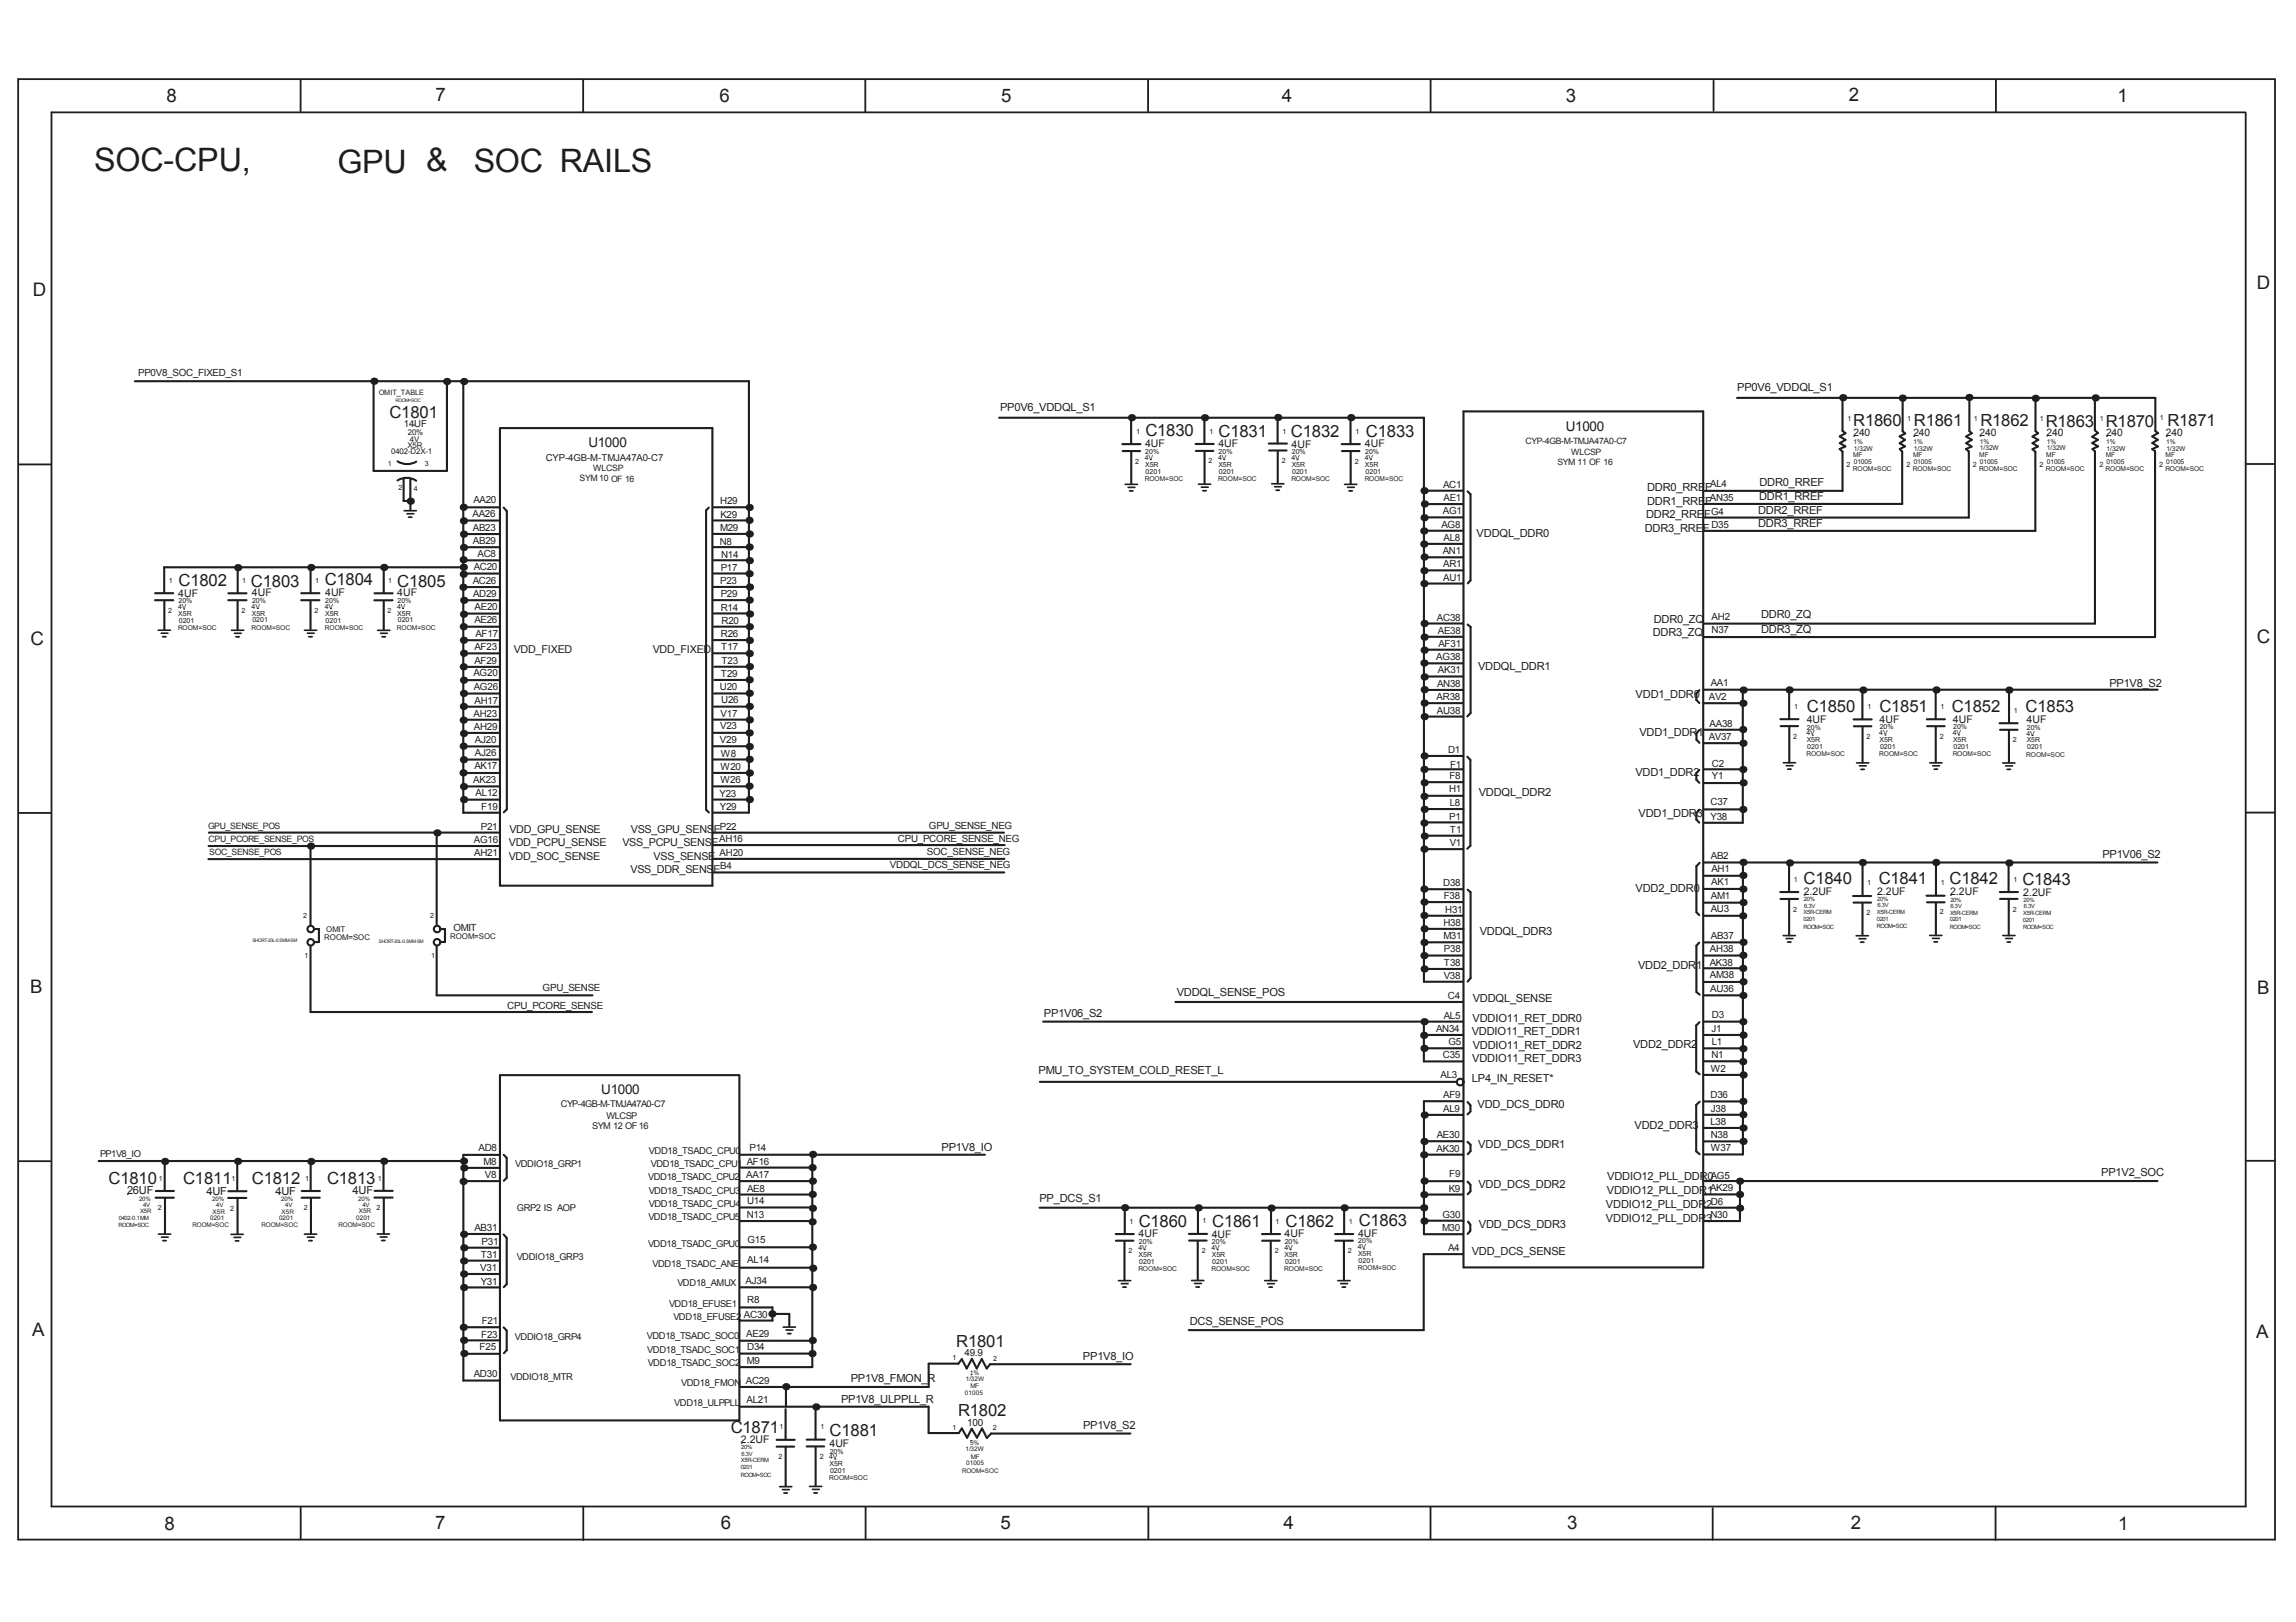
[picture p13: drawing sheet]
<svg xmlns="http://www.w3.org/2000/svg" width="297mm" height="210mm" viewBox="0 0 297 210" stroke-linecap="round" stroke-linejoin="round" font-family="sans-serif">
<defs><g id="words">
<g font-size="4.2" fill="#1e1e1e">
<text x="12.2" y="22.1">SOC-CPU,</text>
<text x="43.6" y="22.4">GPU &amp;</text>
<text x="61.3" y="22.3">SOC RAILS</text>
</g>
<g font-size="2.4" fill="#1e1e1e">
<text x="21.6" y="13.3">8</text>
<text x="56.3" y="13.1">7</text>
<text x="93.1" y="13.3">6</text>
<text x="129.5" y="13.2">5</text>
<text x="165.8" y="13.3">4</text>
<text x="202.6" y="13.2">3</text>
<text x="239.2" y="13.1">2</text>
<text x="273.9" y="13.2">1</text>
<text x="4.2" y="38.2">D</text>
<text x="292" y="37.4">D</text>
<text x="3.9" y="83.4">C</text>
<text x="292" y="83.3">C</text>
<text x="3.9" y="128.4">B</text>
<text x="292" y="128.6">B</text>
<text x="4.2" y="172.9">A</text>
<text x="291.9" y="173.1">A</text>
<text x="21.3" y="198">8</text>
<text x="56.3" y="197.9">7</text>
<text x="93.3" y="197.9">6</text>
<text x="129.4" y="197.9">5</text>
<text x="166.1" y="197.9">4</text>
<text x="202.7" y="197.9">3</text>
<text x="239.4" y="197.9">2</text>
<text x="274" y="198">1</text>
</g>
<g font-size="2.2" fill="#1e1e1e">
<text x="50.4" y="54">C1801</text>
<text x="148.2" y="56.4">C1830</text>
<text x="157.7" y="56.5">C1831</text>
<text x="167" y="56.5">C1832</text>
<text x="176.7" y="56.5">C1833</text>
<text x="239.8" y="55.1">R1860</text>
<text x="247.6" y="55.1">R1861</text>
<text x="256.2" y="55.1">R1862</text>
<text x="264.7" y="55.2">R1863</text>
<text x="272.4" y="55.2">R1870</text>
<text x="280.4" y="55.2">R1871</text>
<text x="23.1" y="75.8">C1802</text>
<text x="32.5" y="75.9">C1803</text>
<text x="42" y="75.7">C1804</text>
<text x="51.4" y="75.9">C1805</text>
<text x="233.8" y="92.2">C1850</text>
<text x="243.1" y="92.1">C1851</text>
<text x="252.5" y="92.2">C1852</text>
<text x="262.1" y="92.2">C1853</text>
<text x="233.3" y="114.5">C1840</text>
<text x="243.1" y="114.4">C1841</text>
<text x="252.2" y="114.4">C1842</text>
<text x="261.6" y="114.5">C1843</text>
<text x="14.1" y="153.2">C1810</text>
<text x="23.7" y="153.2">C1811</text>
<text x="32.6" y="153.2">C1812</text>
<text x="42.3" y="153.2">C1813</text>
<text x="147.3" y="158.8">C1860</text>
<text x="156.8" y="158.8">C1861</text>
<text x="166.3" y="158.8">C1862</text>
<text x="175.8" y="158.7">C1863</text>
<text x="123.7" y="174.3">R1801</text>
<text x="94.5" y="185.5">C1871</text>
<text x="107.3" y="185.8">C1881</text>
<text x="123.9" y="183.2">R1802</text>
</g>
<g font-size="1.7" fill="#1e1e1e">
<text x="76.1" y="57.9">U1000</text>
<text x="202.6" y="55.7">U1000</text>
<text x="77.8" y="141.5">U1000</text>
</g>
<g font-size="1.4" fill="#1e1e1e">
<text x="129.4" y="53.2">PP0V6_VDDQL_S1</text>
<text x="224.8" y="50.6">PP0V6_VDDQL_S1</text>
<text x="148.1" y="57.9">4UF</text>
<text x="157.6" y="57.9">4UF</text>
<text x="167.1" y="57.9">4UF</text>
<text x="176.6" y="57.9">4UF</text>
<text x="213.1" y="63.6">DDR0_RREF</text>
<text x="213.1" y="65.3">DDR1_RREF</text>
<text x="227.6" y="64.7">DDR1_RREF</text>
<text x="227.6" y="62.9">DDR0_RREF</text>
<text x="191" y="69.5">VDDQL_DDR0</text>
<text x="212.8" y="68.8">DDR3_RREF</text>
<text x="213" y="67">DDR2_RREF</text>
<text x="227.4" y="66.5">DDR2_RREF</text>
<text x="227.5" y="68.2">DDR3_RREF</text>
<text x="23.1" y="77.2">4UF</text>
<text x="32.6" y="77.2">4UF</text>
<text x="42.1" y="77.2">4UF</text>
<text x="51.4" y="77.2">4UF</text>
<text x="213.8" y="82.4">DDR3_ZQ</text>
<text x="213.9" y="80.7">DDR0_ZQ</text>
<text x="227.8" y="81.9">DDR3_ZQ</text>
<text x="227.8" y="79.9">DDR0_ZQ</text>
<text x="66.5" y="84.5">VDD_FIXED</text>
<text x="84.4" y="84.5">VDD_FIXED</text>
<text x="191.2" y="86.7">VDDQL_DDR1</text>
<text x="272.9" y="88.9">PP1V8_S2</text>
<text x="211.6" y="90.3">VDD1_DDR0</text>
<text x="212.1" y="95.3">VDD1_DDR1</text>
<text x="233.7" y="93.6">4UF</text>
<text x="243.2" y="93.5">4UF</text>
<text x="252.7" y="93.5">4UF</text>
<text x="262.2" y="93.6">4UF</text>
<text x="211.6" y="100.4">VDD1_DDR2</text>
<text x="65.9" y="107.8">VDD_GPU_SENSE</text>
<text x="81.6" y="107.8">VSS_GPU_SENSE</text>
<text x="191.3" y="103.1">VDDQL_DDR2</text>
<text x="212" y="105.7">VDD1_DDR3</text>
<text x="65.8" y="111.2">VDD_SOC_SENSE</text>
<text x="65.8" y="109.5">VDD_PCPU_SENSE</text>
<text x="80.5" y="109.5">VSS_PCPU_SENSE</text>
<text x="81.6" y="113">VSS_DDR_SENSE</text>
<text x="84.6" y="111.4">VSS_SENSE</text>
<text x="272" y="111.1">PP1V06_S2</text>
<text x="211.6" y="115.4">VDD2_DDR0</text>
<text x="233.3" y="115.8">2.2UF</text>
<text x="242.8" y="115.8">2.2UF</text>
<text x="252.3" y="115.9">2.2UF</text>
<text x="261.8" y="115.9">2.2UF</text>
<text x="191.4" y="121">VDDQL_DDR3</text>
<text x="211.9" y="125.4">VDD2_DDR1</text>
<text x="135.1" y="131.6">PP1V06_S2</text>
<text x="152.2" y="128.9">VDDQL_SENSE_POS</text>
<text x="190.5" y="129.6">VDDQL_SENSE</text>
<text x="190.4" y="134">VDDIO11_RET_DDR1</text>
<text x="190.5" y="137.4">VDDIO11_RET_DDR3</text>
<text x="190.5" y="132.3">VDDIO11_RET_DDR0</text>
<text x="190.5" y="135.7">VDDIO11_RET_DDR2</text>
<text x="211.3" y="135.6">VDD2_DDR2</text>
<text x="134.4" y="139">PMU_TO_SYSTEM_COLD_RESET_L</text>
<text x="190.4" y="140">LP4_IN_RESET*</text>
<text x="191.2" y="143.4">VDD_DCS_DDR0</text>
<text x="121.8" y="148.9">PP1V8_IO</text>
<text x="191.3" y="148.6">VDD_DCS_DDR1</text>
<text x="211.5" y="146">VDD2_DDR3</text>
<text x="16.4" y="154.6">26UF</text>
<text x="26.7" y="154.6">4UF</text>
<text x="35.6" y="154.6">4UF</text>
<text x="45.6" y="154.6">4UF</text>
<text x="134.5" y="155.6">PP_DCS_S1</text>
<text x="191.3" y="153.8">VDD_DCS_DDR2</text>
<text x="207.9" y="154.5">VDDIO12_PLL_DDR1</text>
<text x="207.9" y="152.8">VDDIO12_PLL_DDR0</text>
<text x="271.8" y="152.2">PP1V2_SOC</text>
<text x="147.3" y="160.1">4UF</text>
<text x="156.8" y="160.2">4UF</text>
<text x="166.2" y="160.1">4UF</text>
<text x="175.7" y="160.1">4UF</text>
<text x="191.3" y="158.9">VDD_DCS_DDR3</text>
<text x="207.8" y="158.1">VDDIO12_PLL_DDR3</text>
<text x="207.8" y="156.3">VDDIO12_PLL_DDR2</text>
<text x="190.4" y="162.4">VDD_DCS_SENSE</text>
<text x="153.9" y="171.4">DCS_SENSE_POS</text>
<text x="110.1" y="178.8">PP1V8_FMON_R</text>
<text x="140.1" y="176">PP1V8_IO</text>
<text x="108.8" y="181.5">PP1V8_ULPPLL_R</text>
<text x="140.1" y="185">PP1V8_S2</text>
<text x="95.9" y="186.8">2.2UF</text>
<text x="107.3" y="187.2">4UF</text>
</g>
<g font-size="1.3" fill="#1e1e1e">
<text x="17.9" y="48.7">PP0V8_SOC_FIXED_S1</text>
<text x="239.8" y="56.4">240</text>
<text x="247.5" y="56.5">240</text>
<text x="256.1" y="56.4">240</text>
<text x="264.8" y="56.4">240</text>
<text x="272.5" y="56.5">240</text>
<text x="280.2" y="56.5">240</text>
<text x="61.2" y="65.1">AA20</text>
<text x="93.2" y="65.2">H29</text>
<text x="186.7" y="63.1">AC1</text>
<text x="186.7" y="64.8">AE1</text>
<text x="221.2" y="64.8">AN35</text>
<text x="221.2" y="63">AL4</text>
<text x="61.1" y="66.9">AA26</text>
<text x="61.2" y="68.7">AB23</text>
<text x="61.2" y="70.4">AB29</text>
<text x="93.1" y="70.5">N8</text>
<text x="93.2" y="68.7">M29</text>
<text x="93.2" y="67">K29</text>
<text x="186.5" y="68.3">AG8</text>
<text x="186.6" y="71.7">AN1</text>
<text x="186.7" y="66.6">AG1</text>
<text x="186.8" y="70">AL8</text>
<text x="221.4" y="66.6">G4</text>
<text x="221.4" y="68.3">D35</text>
<text x="61.2" y="75.5">AC26</text>
<text x="61.2" y="77.2">AD29</text>
<text x="61.3" y="73.8">AC20</text>
<text x="61.8" y="72.1">AC8</text>
<text x="93.2" y="75.6">P23</text>
<text x="93.2" y="77.2">P29</text>
<text x="93.2" y="73.8">P17</text>
<text x="93.3" y="72.1">N14</text>
<text x="186.7" y="75.1">AU1</text>
<text x="186.7" y="73.4">AR1</text>
<text x="61.4" y="80.7">AE26</text>
<text x="61.4" y="79">AE20</text>
<text x="61.5" y="82.4">AF17</text>
<text x="93.2" y="79">R14</text>
<text x="93.3" y="82.5">R26</text>
<text x="93.4" y="80.7">R20</text>
<text x="185.9" y="80.3">AC38</text>
<text x="186" y="82">AE38</text>
<text x="186.1" y="83.7">AF31</text>
<text x="221.4" y="82">N37</text>
<text x="221.4" y="80.3">AH2</text>
<text x="61.2" y="87.5">AG20</text>
<text x="61.3" y="89.3">AG26</text>
<text x="61.4" y="85.9">AF29</text>
<text x="61.4" y="84.2">AF23</text>
<text x="93.1" y="89.3">U20</text>
<text x="93.2" y="87.6">T29</text>
<text x="93.3" y="84.2">T17</text>
<text x="93.3" y="85.9">T23</text>
<text x="185.8" y="85.4">AG38</text>
<text x="185.9" y="88.9">AN38</text>
<text x="186" y="87.1">AK31</text>
<text x="221.3" y="88.8">AA1</text>
<text x="61.3" y="92.8">AH23</text>
<text x="61.3" y="94.5">AH29</text>
<text x="61.4" y="91">AH17</text>
<text x="93.2" y="94.4">V23</text>
<text x="93.2" y="92.7">V17</text>
<text x="93.3" y="91">U26</text>
<text x="185.9" y="90.6">AR38</text>
<text x="185.9" y="92.3">AU38</text>
<text x="221.1" y="95.7">AV37</text>
<text x="221.1" y="90.6">AV2</text>
<text x="221.2" y="94">AA38</text>
<text x="61.2" y="101.3">AK23</text>
<text x="61.4" y="99.6">AK17</text>
<text x="61.4" y="96.2">AJ20</text>
<text x="61.4" y="97.8">AJ26</text>
<text x="93.1" y="96.2">V29</text>
<text x="93.2" y="101.4">W26</text>
<text x="93.2" y="99.7">W20</text>
<text x="93.3" y="97.9">W8</text>
<text x="187.3" y="97.4">D1</text>
<text x="187.5" y="100.8">F8</text>
<text x="187.6" y="99.4">F1</text>
<text x="221.5" y="99.3">C2</text>
<text x="221.5" y="100.8">Y1</text>
<text x="61.5" y="103.1">AL12</text>
<text x="62.2" y="107.5">P21</text>
<text x="62.3" y="104.8">F19</text>
<text x="93.1" y="103.1">Y23</text>
<text x="93.1" y="107.4">P22</text>
<text x="93.1" y="104.8">Y29</text>
<text x="120.2" y="107.3">GPU_SENSE_NEG</text>
<text x="187.5" y="102.5">H1</text>
<text x="187.5" y="106.1">P1</text>
<text x="187.6" y="104.4">L8</text>
<text x="187.6" y="107.8">T1</text>
<text x="221.3" y="106.2">Y38</text>
<text x="221.3" y="104.2">C37</text>
<text x="61.3" y="109.1">AG16</text>
<text x="61.3" y="110.8">AH21</text>
<text x="93.1" y="109">AH16</text>
<text x="93.1" y="110.8">AH20</text>
<text x="93.2" y="112.4">B4</text>
<text x="115.1" y="112.4">VDDQL_DCS_SENSE_NEG</text>
<text x="116.2" y="108.9">CPU_PCORE_SENSE_NEG</text>
<text x="119.9" y="110.6">SOC_SENSE_NEG</text>
<text x="187.5" y="109.5">V1</text>
<text x="221.3" y="111.2">AB2</text>
<text x="221.4" y="112.9">AH1</text>
<text x="186.7" y="114.6">D38</text>
<text x="186.7" y="119.8">H38</text>
<text x="186.8" y="116.4">F38</text>
<text x="187" y="118.1">H31</text>
<text x="221.3" y="118">AU3</text>
<text x="221.4" y="116.4">AM1</text>
<text x="221.4" y="114.6">AK1</text>
<text x="58.7" y="120.5">OMIT</text>
<text x="186.7" y="121.5">M31</text>
<text x="186.8" y="125">T38</text>
<text x="186.8" y="123.3">P38</text>
<text x="221.2" y="125">AK38</text>
<text x="221.2" y="123.2">AH38</text>
<text x="221.3" y="121.6">AB37</text>
<text x="65.6" y="130.6">CPU_PCORE_SENSE</text>
<text x="70.2" y="128.2">GPU_SENSE</text>
<text x="186.8" y="126.7">V38</text>
<text x="186.8" y="131.8">AL5</text>
<text x="187.3" y="129.2">C4</text>
<text x="221.2" y="126.6">AM38</text>
<text x="221.3" y="128.4">AU36</text>
<text x="221.5" y="131.8">D3</text>
<text x="185.8" y="133.6">AN34</text>
<text x="186.7" y="136.9">C35</text>
<text x="187.4" y="135.2">G5</text>
<text x="221.4" y="133.6">J1</text>
<text x="221.4" y="136.9">N1</text>
<text x="221.4" y="135.2">L1</text>
<text x="186.4" y="139.6">AL3</text>
<text x="186.7" y="142.1">AF9</text>
<text x="186.7" y="143.9">AL9</text>
<text x="221.3" y="142.1">D36</text>
<text x="221.3" y="138.7">W2</text>
<text x="221.3" y="143.9">J38</text>
<text x="61.9" y="149">AD8</text>
<text x="97" y="149">P14</text>
<text x="185.9" y="149">AK30</text>
<text x="185.9" y="147.3">AE30</text>
<text x="221.3" y="145.5">L38</text>
<text x="221.3" y="147.3">N38</text>
<text x="221.3" y="149">W37</text>
<text x="62.6" y="150.7">M8</text>
<text x="62.7" y="152.5">V8</text>
<text x="96.5" y="152.4">AA17</text>
<text x="96.7" y="154.2">AE8</text>
<text x="96.7" y="155.9">U14</text>
<text x="187.4" y="154.2">K9</text>
<text x="187.5" y="152.4">F9</text>
<text x="221.2" y="154.2">AK29</text>
<text x="221.3" y="152.5">AG5</text>
<text x="221.3" y="155.9">D6</text>
<text x="61.4" y="159.3">AB31</text>
<text x="62.3" y="161.1">P31</text>
<text x="96.6" y="157.6">N13</text>
<text x="96.7" y="160.9">G15</text>
<text x="186.6" y="159.3">M30</text>
<text x="186.6" y="157.6">G30</text>
<text x="187.3" y="161.9">A4</text>
<text x="221.3" y="157.6">N30</text>
<text x="62.1" y="164.5">V31</text>
<text x="62.2" y="166.2">Y31</text>
<text x="62.2" y="162.8">T31</text>
<text x="96.5" y="166.1">AJ34</text>
<text x="96.7" y="163.5">AL14</text>
<text x="62.2" y="173.1">F23</text>
<text x="62.3" y="171.3">F21</text>
<text x="96.2" y="170.5">AC30</text>
<text x="96.5" y="173">AE29</text>
<text x="96.7" y="168.7">R8</text>
<text x="61.3" y="178.2">AD30</text>
<text x="62" y="174.7">F25</text>
<text x="96.5" y="179">AC29</text>
<text x="96.6" y="176.5">M9</text>
<text x="96.7" y="174.8">D34</text>
<text x="124.8" y="175.5">49.9</text>
<text x="96.6" y="181.6">AL21</text>
<text x="125.1" y="184.5">100</text>
</g>
<g font-size="1.2" fill="#1e1e1e">
<text x="52.2" y="55.3">14UF</text>
<text x="70.6" y="59.6">CYP-4GB-M-TMJA47A0-C7</text>
<text x="72.6" y="143.3">CYP-4GB-M-TMJA47A0-C7</text>
<text x="12.9" y="149.7">PP1V8_IO</text>
<text x="76.6" y="146.1">SYM 12 OF 16</text>
<text x="78.5" y="144.8">WLCSP</text>
<text x="84" y="149.3">VDD18_TSADC_CPU0</text>
<text x="66.6" y="151">VDDIO18_GRP1</text>
<text x="83.9" y="152.8">VDD18_TSADC_CPU2</text>
<text x="83.9" y="154.5">VDD18_TSADC_CPU3</text>
<text x="84.2" y="151">VDD18_TSADC_CPU1 AF16</text>
<text x="66.9" y="156.8">GRP2 IS AOP</text>
<text x="83.8" y="161.3">VDD18_TSADC_GPU0</text>
<text x="83.9" y="157.9">VDD18_TSADC_CPU5</text>
<text x="83.9" y="156.2">VDD18_TSADC_CPU4</text>
<text x="66.8" y="163.1">VDDIO18_GRP3</text>
<text x="84.4" y="163.9">VDD18_TSADC_ANE</text>
<text x="87.6" y="166.5">VDD18_AMUX</text>
<text x="66.6" y="173.4">VDDIO18_GRP4</text>
<text x="83.7" y="173.3">VDD18_TSADC_SOC0</text>
<text x="86.6" y="169.1">VDD18_EFUSE1</text>
<text x="87.1" y="170.9">VDD18_EFUSE2</text>
<text x="66" y="178.6">VDDIO18_MTR</text>
<text x="83.7" y="175.1">VDD18_TSADC_SOC1</text>
<text x="83.8" y="176.8">VDD18_TSADC_SOC2</text>
<text x="88.1" y="179.4">VDD18_FMON</text>
<text x="87.2" y="182">VDD18_ULPPLL</text>
</g>
<g font-size="1.1" fill="#1e1e1e">
<text x="197.4" y="57.5">CYP-4GB-M-TMJA47A0-C7</text>
<text x="203.3" y="58.8">WLCSP</text>
<text x="75" y="62.2">SYM 10 OF 16</text>
<text x="76.7" y="60.9">WLCSP</text>
<text x="201.5" y="60.2">SYM 11 OF 16</text>
<text x="26.9" y="107.2">GPU_SENSE_POS</text>
<text x="27" y="109">CPU_PCORE_SENSE_POS</text>
<text x="27.1" y="110.7">SOC_SENSE_POS</text>
</g>
<g font-size="1" fill="#1e1e1e">
<text x="49" y="51.2">OMIT_TABLE</text>
<text x="50.6" y="58.7">0402-D2X-1</text>
<text x="52.7" y="57.9">X5R</text>
<text x="52.8" y="56.3">20%</text>
<text x="53" y="57.1">4V</text>
<text x="42" y="121.6">ROOM=SOC</text>
<text x="42.2" y="120.6">OMIT</text>
<text x="58.2" y="121.6">ROOM=SOC</text>
</g>
<g font-size=".9" fill="#1e1e1e">
<text x="147" y="56.2">1</text>
<text x="148.1" y="59.5">4V</text>
<text x="148.2" y="58.7">20%</text>
<text x="156.4" y="60">2</text>
<text x="156.5" y="56.2">1</text>
<text x="157.6" y="59.5">4V</text>
<text x="157.7" y="58.7">20%</text>
<text x="165.8" y="59.9">2</text>
<text x="165.9" y="56.1">1</text>
<text x="167.1" y="59.5">4V</text>
<text x="167.1" y="58.8">20%</text>
<text x="175.3" y="60">2</text>
<text x="175.4" y="56.2">1</text>
<text x="176.6" y="59.5">4V</text>
<text x="176.6" y="58.8">20%</text>
<text x="239" y="54.4">1</text>
<text x="239.7" y="59.2">MF</text>
<text x="239.8" y="57.4">1%</text>
<text x="239.8" y="58.3">1/32W</text>
<text x="246.7" y="54.5">1</text>
<text x="247.5" y="59.2">MF</text>
<text x="247.6" y="57.5">1%</text>
<text x="247.6" y="58.3">1/32W</text>
<text x="255.4" y="54.5">1</text>
<text x="256.1" y="59.2">MF</text>
<text x="256.1" y="57.4">1%</text>
<text x="256.2" y="58.3">1/32W</text>
<text x="263.9" y="54.4">1</text>
<text x="264.7" y="59.2">MF</text>
<text x="264.8" y="57.4">1%</text>
<text x="264.8" y="58.3">1/32W</text>
<text x="271.7" y="54.4">1</text>
<text x="272.4" y="59.2">MF</text>
<text x="272.5" y="57.5">1%</text>
<text x="272.5" y="58.3">1/32W</text>
<text x="279.4" y="54.4">1</text>
<text x="280.2" y="59.2">MF</text>
<text x="280.2" y="57.5">1%</text>
<text x="280.3" y="58.3">1/32W</text>
<text x="50.2" y="60.3">1</text>
<text x="51.5" y="63.4">2</text>
<text x="53.5" y="63.5">4</text>
<text x="55" y="60.4">3</text>
<text x="146.9" y="60">2</text>
<text x="148.1" y="62.2">ROOM=SOC</text>
<text x="148.2" y="60.4">X5R</text>
<text x="148.2" y="61.3">0201</text>
<text x="157.6" y="62.2">ROOM=SOC</text>
<text x="157.6" y="60.4">X5R</text>
<text x="157.7" y="61.3">0201</text>
<text x="167.1" y="62.2">ROOM=SOC</text>
<text x="167.1" y="60.4">X5R</text>
<text x="167.2" y="61.3">0201</text>
<text x="176.6" y="62.2">ROOM=SOC</text>
<text x="176.6" y="60.4">X5R</text>
<text x="176.7" y="61.3">0201</text>
<text x="238.9" y="60.5">2</text>
<text x="239.7" y="60.9">ROOM=SOC</text>
<text x="239.8" y="60">01005</text>
<text x="246.6" y="60.4">2</text>
<text x="247.5" y="61">ROOM=SOC</text>
<text x="247.6" y="60.1">01005</text>
<text x="255.2" y="60.4">2</text>
<text x="256" y="60.9">ROOM=SOC</text>
<text x="256.1" y="60">01005</text>
<text x="263.8" y="60.4">2</text>
<text x="264.7" y="60.9">ROOM=SOC</text>
<text x="264.8" y="60">01005</text>
<text x="271.6" y="60.4">2</text>
<text x="272.4" y="61">ROOM=SOC</text>
<text x="272.5" y="60">01005</text>
<text x="279.3" y="60.4">2</text>
<text x="280.1" y="61">ROOM=SOC</text>
<text x="280.3" y="60.1">01005</text>
<text x="21.9" y="75.5">1</text>
<text x="31.3" y="75.5">1</text>
<text x="40.8" y="75.5">1</text>
<text x="50.2" y="75.5">1</text>
<text x="21.8" y="79.4">2</text>
<text x="23" y="81.6">ROOM=SOC</text>
<text x="23" y="78.8">4V</text>
<text x="23.1" y="79.7">X5R</text>
<text x="23.1" y="78.1">20%</text>
<text x="23.1" y="80.6">0201</text>
<text x="31.2" y="79.4">2</text>
<text x="32.5" y="81.5">ROOM=SOC</text>
<text x="32.6" y="78.8">4V</text>
<text x="32.6" y="79.7">X5R</text>
<text x="32.6" y="78">20%</text>
<text x="32.6" y="80.6">0201</text>
<text x="40.7" y="79.4">2</text>
<text x="42" y="81.5">ROOM=SOC</text>
<text x="42" y="78.8">4V</text>
<text x="42.1" y="79.7">X5R</text>
<text x="42.1" y="78">20%</text>
<text x="42.1" y="80.6">0201</text>
<text x="50.1" y="79.4">2</text>
<text x="51.4" y="81.5">ROOM=SOC</text>
<text x="51.4" y="78.8">4V</text>
<text x="51.4" y="79.7">X5R</text>
<text x="51.4" y="78">20%</text>
<text x="51.5" y="80.6">0201</text>
<text x="232" y="95.6">2</text>
<text x="232.1" y="91.8">1</text>
<text x="233.7" y="95.2">4V</text>
<text x="233.8" y="94.4">20%</text>
<text x="241.5" y="95.6">2</text>
<text x="241.6" y="91.8">1</text>
<text x="243.1" y="95.1">4V</text>
<text x="243.2" y="94.4">20%</text>
<text x="251" y="95.6">2</text>
<text x="251.1" y="91.8">1</text>
<text x="252.6" y="95.2">4V</text>
<text x="252.7" y="94.4">20%</text>
<text x="260.5" y="92.2">1</text>
<text x="262.2" y="95.2">4V</text>
<text x="262.2" y="94.4">20%</text>
<text x="233.7" y="97.9">ROOM=SOC</text>
<text x="233.7" y="96.1">X5R</text>
<text x="233.8" y="96.9">0201</text>
<text x="243.1" y="97.9">ROOM=SOC</text>
<text x="243.2" y="96">X5R</text>
<text x="243.2" y="96.9">0201</text>
<text x="252.6" y="97.9">ROOM=SOC</text>
<text x="252.7" y="96">X5R</text>
<text x="252.7" y="96.9">0201</text>
<text x="260.4" y="96">2</text>
<text x="262.1" y="97.9">ROOM=SOC</text>
<text x="262.2" y="96.1">X5R</text>
<text x="262.3" y="97">0201</text>
<text x="39.2" y="118.8">2</text>
<text x="55.7" y="118.8">2</text>
<text x="232" y="118">2</text>
<text x="232.1" y="114.2">1</text>
<text x="241.5" y="118.4">2</text>
<text x="241.6" y="114.6">1</text>
<text x="251" y="118.3">2</text>
<text x="251.1" y="114.5">1</text>
<text x="260.4" y="118">2</text>
<text x="260.5" y="114.1">1</text>
<text x="39.4" y="124">1</text>
<text x="55.8" y="124">1</text>
<text x="20.6" y="152.8">1</text>
<text x="30" y="152.8">1</text>
<text x="39.5" y="152.8">1</text>
<text x="48.9" y="152.8">1</text>
<text x="20.4" y="156.6">2</text>
<text x="29.8" y="156.7">2</text>
<text x="39.3" y="156.6">2</text>
<text x="48.7" y="156.6">2</text>
<text x="146.1" y="158.3">1</text>
<text x="147.3" y="161.8">4V</text>
<text x="147.3" y="161">20%</text>
<text x="155.6" y="158.3">1</text>
<text x="156.7" y="161.8">4V</text>
<text x="156.8" y="161">20%</text>
<text x="165" y="158.3">1</text>
<text x="166.2" y="161.7">4V</text>
<text x="166.2" y="161">20%</text>
<text x="174.5" y="158.3">1</text>
<text x="175.7" y="161.7">4V</text>
<text x="175.7" y="160.9">20%</text>
<text x="146" y="162.2">2</text>
<text x="147.3" y="164.5">ROOM=SOC</text>
<text x="147.3" y="162.6">X5R</text>
<text x="147.4" y="163.5">0201</text>
<text x="155.5" y="162.2">2</text>
<text x="156.7" y="164.5">ROOM=SOC</text>
<text x="156.8" y="162.7">X5R</text>
<text x="156.8" y="163.6">0201</text>
<text x="164.9" y="162.2">2</text>
<text x="166.2" y="164.4">ROOM=SOC</text>
<text x="166.2" y="162.6">X5R</text>
<text x="166.3" y="163.5">0201</text>
<text x="174.4" y="162.2">2</text>
<text x="175.7" y="164.4">ROOM=SOC</text>
<text x="175.7" y="162.6">X5R</text>
<text x="175.8" y="163.4">0201</text>
<text x="123.2" y="175.9">1</text>
<text x="128.5" y="176.1">2</text>
<text x="100.8" y="184.9">1</text>
<text x="106.2" y="185">1</text>
<text x="123.2" y="185">1</text>
<text x="128.5" y="185.1">2</text>
<text x="100.7" y="188.8">2</text>
<text x="106.1" y="188.8">2</text>
<text x="107.3" y="191.6">ROOM=SOC</text>
<text x="107.3" y="188.9">4V</text>
<text x="107.3" y="189.7">X5R</text>
<text x="107.3" y="188.1">20%</text>
<text x="107.4" y="190.6">0201</text>
</g>
<g font-size=".8" fill="#1e1e1e">
<text x="233.3" y="119.2">0201</text>
<text x="233.3" y="118.3">X5R-CERM</text>
<text x="233.4" y="116.6">20%</text>
<text x="233.4" y="117.5">6.3V</text>
<text x="242.8" y="119.1">0201</text>
<text x="242.8" y="118.3">X5R-CERM</text>
<text x="242.9" y="116.6">20%</text>
<text x="242.9" y="117.4">6.3V</text>
<text x="252.2" y="119.2">0201</text>
<text x="252.3" y="118.3">X5R-CERM</text>
<text x="252.3" y="116.7">20%</text>
<text x="252.3" y="117.5">6.3V</text>
<text x="261.7" y="119.3">0201</text>
<text x="261.7" y="118.4">X5R-CERM</text>
<text x="261.8" y="116.7">20%</text>
<text x="261.8" y="117.5">6.3V</text>
<text x="233.3" y="120.2">ROOM=SOC</text>
<text x="242.8" y="120.1">ROOM=SOC</text>
<text x="252.3" y="120.2">ROOM=SOC</text>
<text x="261.7" y="120.3">ROOM=SOC</text>
<text x="18" y="155.4">20%</text>
<text x="27.5" y="155.4">20%</text>
<text x="36.4" y="155.4">20%</text>
<text x="46.4" y="155.4">20%</text>
<text x="15.3" y="158.8">ROOM=SOC</text>
<text x="15.4" y="157.9">0402-0.1MM</text>
<text x="18.1" y="157">X5R</text>
<text x="18.5" y="156.2">4V</text>
<text x="24.9" y="158.8">ROOM=SOC</text>
<text x="27.2" y="157.9">0201</text>
<text x="27.5" y="157.1">X5R</text>
<text x="28" y="156.2">4V</text>
<text x="33.8" y="158.8">ROOM=SOC</text>
<text x="36.1" y="157.9">0201</text>
<text x="36.4" y="157.1">X5R</text>
<text x="36.9" y="156.2">4V</text>
<text x="43.8" y="158.8">ROOM=SOC</text>
<text x="46.1" y="157.8">0201</text>
<text x="46.4" y="157">X5R</text>
<text x="46.9" y="156.2">4V</text>
<text x="124.9" y="178.8">1/32W</text>
<text x="125.5" y="177.9">1%</text>
<text x="125.5" y="179.7">MF</text>
<text x="124.8" y="180.5">01005</text>
<text x="95.8" y="190.1">0201</text>
<text x="95.8" y="191.1">ROOM=SOC</text>
<text x="95.9" y="189.2">X5R-CERM</text>
<text x="95.9" y="187.6">20%</text>
<text x="95.9" y="188.4">6.3V</text>
<text x="124.5" y="190.6">ROOM=SOC</text>
<text x="124.9" y="187.8">1/32W</text>
<text x="125" y="189.6">01005</text>
<text x="125.5" y="187">5%</text>
<text x="125.6" y="188.8">MF</text>
</g>
<g font-size=".6" fill="#1e1e1e">
<text x="51.2" y="52">ROOM=SOC</text>
<text x="32.6" y="121.9">SHORT-20L-0.5MM-SM</text>
<text x="49" y="122">SHORT-20L-0.5MM-SM</text>
</g>
</g></defs>
<g fill="none" stroke="#1e1e1e" stroke-width=".22">
<path d="M52.3 66.1h1.6M52.7 66.5h.8M52.8 66.9h.5M145.6 62.7h1.6M145.9 63.1h.9M146.1 63.5h.5M155 62.7h1.6M155.4 63h.9M155.6 63.5h.5M164.5 62.6h1.6M164.9 63h.9M165.1 63.4h.4"/>
<path d="M174 62.7h1.5M174.3 63.1h.9M174.5 63.5h.5M20.5 81.6h1.6M20.8 81.9h.9M21 82.4h.5M30 81.6h1.5M30.3 82h.9M30.5 82.4h.5M39.4 81.6h1.6M39.8 81.9h.8M39.9 82.4h.5"/>
<path d="M48.9 81.6h1.5M49.2 82h.9M49.4 82.4h.5M230.7 98.7h1.6M231.1 99.1h.9M231.3 99.5h.4M240.2 98.7h1.6M240.6 99.1h.8M240.7 99.6h.5M249.7 98.7h1.5M250 99.1h.9M250.2 99.5h.5"/>
<path d="M259.1 98.7h1.6M259.5 99.1h.9M259.7 99.6h.4M230.7 121.1h1.6M231.1 121.5h.9M231.3 121.9h.4M240.1 121.1h1.6M240.5 121.5h.9M240.7 121.9h.4M249.6 121.1h1.6M250 121.4h.9M250.2 121.9h.4"/>
<path d="M259.1 121.1h1.6M259.5 121.4h.9M259.7 121.9h.4M20.5 159.7h1.6M29.9 159.7h1.6M39.4 159.7h1.6M48.8 159.7h1.6M20.9 160.1h.9M21.1 160.5h.4M30.3 160.1h.8M30.5 160.6h.4M39.8 160.1h.8"/>
<path d="M39.9 160.5h.5M49.2 160.1h.9M49.4 160.5h.4M101.3 171.7h1.6M101.7 172.1h.9M101.9 172.6h.4M144.7 165.7h1.6M145.1 166.1h.8M145.3 166.6h.4M154.2 165.7h1.6M154.5 166.1h.9M154.7 166.6h.5"/>
<path d="M163.6 165.7h1.6M164 166.1h.9M164.2 166.6h.4M173.1 165.7h1.6M173.4 166.1h.9M173.6 166.6h.5M100.9 192.4h1.5M101.2 192.8h.9M101.4 193.2h.5M104.7 192.4h1.6M105.1 192.7h.9M105.3 193.2h.4"/>
</g>
<g fill="none" stroke="#1e1e1e" stroke-width=".27">
<path d="M17.5 49.3h79.4v55.9h-4.7M48.3 49.4v11.5h9.5v-11.2M51.4 59.7a2.29 2.29 0 0 0 2.5 0M59.9 49.7v55.5h4.7M64.7 55.4h27.5v59.2h-27.5zM129.3 54.1h54.9v72.9h5.1M145.2 57.5h2.3M145.2 58.4h2.3M146.3 54v3.4M146.4 58.5v4.1M154.7 57.5h2.3M154.7 58.4h2.3"/>
<path d="M155.8 54v3.4M155.8 58.4v4.2M164.1 57.4h2.4M164.2 58.3h2.2M165.3 53.9v3.5M165.3 58.4v4.1M173.6 57.5h2.3M173.6 58.4h2.3M174.7 54v3.4M174.7 58.5v4.1M224.7 51.5h54.1v4.3l.4 .2-.8 .5 .8 .4-.8 .4 .8 .5-.8 .3 .4 .3v24h-58.3M238.4 51.8v4l.3 .3-.7 .4 .8 .4-.8 .4 .7 .5-.7 .3 .4 .3v5.1h-17.9"/>
<path d="M246.1 51.7v4.1l.4 .3-.7 .4 .6 .4-.6 .5 .7 .4-.7 .3 .3 .3v6.8h-25.6M254.8 51.8v4l.3 .3-.7 .4 .7 .4-.7 .4 .7 .5-.8 .3 .4 .3v8.6h-34.2M263.3 51.8v4l.4 .3-.7 .4 .7 .4-.7 .5 .7 .4-.7 .3 .3 .4v10.2h-42.8M271 51.8v3.9l.4 .3M271.4 56l-.7 .5 .7 .4-.7 .4 .7 .5-.7 .3 .3 .3v22.3h-50.5M20.1 77.7h2.3M20.1 76.8h2.3M21.2 73.4v3.3M21.2 73.4h38.3M21.3 77.8v3.7M29.5 77.7h2.4M29.5 76.8h2.4"/>
<path d="M30.7 77.8v3.7M30.7 73.7v3M39 77.7h2.3M39 76.8h2.3M40.2 77.8v3.7M40.2 73.7v3M48.4 77.7h2.4M48.4 76.8h2.4M49.6 73.7v3M49.6 77.8v3.7M51.4 62.2a2.17 2.17 0 0 1 2.4 0M52.2 62v2.8h.9v-2.8"/>
<path d="M53.1 65.3v.7M60.1 70.8h4.4M60.1 69.1h4.4M60.1 77.7h4.5M60.1 65.7h4.5M60.1 76h4.5M60.1 67.4h4.5M60.1 72.5h4.5M60.1 79.4h4.5M60.1 74.2h4.5M65.2 65.7l.4 .4v38.6l-.4 .4M91.7 65.7l-.3 .3v38.8l.3 .3"/>
<path d="M92.3 70.8h4.4M92.3 69.1h4.5M92.3 77.7h4.5M92.3 76h4.5M92.3 65.6h4.5M92.3 67.4h4.5M92.3 79.4h4.5M92.3 72.5h4.5M92.4 74.2h4.4M184.5 68.7h4.7M184.5 75.5h4.7M184.5 72.1h4.8"/>
<path d="M184.5 63.5h4.8M184.5 65.2h4.8M184.5 67h4.8M184.5 70.4h4.8M184.6 73.8h4.7M189.9 63.6l.3 .4v11.1l-.3 .4M60.1 98.3h4.4M60.1 96.6h4.4M60.1 93.1h4.4M60.1 94.8h4.4M60.1 84.6h4.5M60.1 82.9h4.5"/>
<path d="M60.1 81.1h4.5M60.2 91.5h4.4M60.2 89.8h4.4M60.2 86.3h4.4M60.2 88h4.5M92.3 98.3h4.4M92.3 96.6h4.4M92.3 93.1h4.4M92.3 94.8h4.5M92.3 84.5h4.5M92.3 82.8h4.5M92.4 81.1h4.4"/>
<path d="M92.4 91.4h4.4M92.4 89.7h4.4M92.4 86.3h4.5M92.4 88h4.5M184.4 85.8h4.8M184.5 80.7h4.7M184.5 97.8h4.7M184.5 82.4h4.7M184.5 84.1h4.7M184.5 99.6h4.7M184.5 92.7h4.7M184.5 91h4.8"/>
<path d="M184.5 89.3h4.8M184.5 87.5h4.8M189.8 97.9l.4 .4v11.2l-.4 .3M189.9 80.8l.4 .3v11.2l-.5 .4M219.9 89.3l-.4 .4v.9l.4 .4M219.9 99.6l-.4 .5v.8l.3 .4M219.9 94.5l-.4 .4v.8l.4 .4M220.4 91h4.9M220.5 99.6h4.8M220.5 96.2h4.7M220.5 89.3h58.6M220.5 94.4h4.7"/>
<path d="M225.5 89.4v17.1h-5M230.3 93.1h2.4M230.4 94h2.2M231.5 89.6v3.4M231.5 94.1v4.6M239.8 93.1h2.3M239.8 94h2.3M240.9 89.6v3.5M241 94.1v4.6M249.3 93.1h2.3M249.3 94h2.3M250.4 89.6v3.5"/>
<path d="M250.4 94.1v4.6M258.7 93.6h2.3M258.8 94.4h2.2M259.9 94.5v4.1M259.9 89.4v4.1M27 111.2h37.6M27 109.5h37.6M27 107.7h37.6M40.2 109.9v9.8M56.5 108v11.7M60.1 103.5h4.5M60.1 101.8h4.5"/>
<path d="M60.2 100h4.4M92.2 111.1h37.7M92.3 109.4h37.7M92.3 112.9h37.6M92.3 107.8h37.6M92.3 103.5h4.5M92.3 101.8h4.5M92.4 100h4.4M184.5 103h4.7M184.5 118.5h4.7M184.5 101.2h4.8M184.5 109.9h4.8"/>
<path d="M184.5 115.1h4.8M184.5 108.1h4.8M184.5 106.4h4.8M184.5 116.7h4.8M184.6 104.7h4.7M189.9 115.1l.4 .4v11.1l-.4 .4M219.9 104.8l-.4 .4v.9l.3 .4M219.9 111.7l-.4 .4v5.9l.3 .4M220.4 104.7h4.9M220.5 101.3h4.9M220.5 118.5h4.9M220.5 111.6h58.6"/>
<path d="M220.5 115h4.9M220.5 116.8h4.8M220.5 113.3h4.8M225.5 111.8v37.6h-5.1M230.3 115.4h2.4M230.3 116.3h2.3M231.5 112v3.4M231.5 116.5v4.5M239.7 116h2.4M239.8 116.8h2.3M241 116.9v4.1M241 111.7v4.2"/>
<path d="M249.2 115.9h2.4M249.3 116.8h2.3M250.5 116.9v4.1M250.5 111.7v4.2M258.7 115.4h2.4M258.8 116.3h2.2M259.9 112v3.4M259.9 116.5v4.5M40.2 122.5v8.5h36.4M40.8 120.2h.5v1.7h-.5M56.5 122.4v6.4h20.1M57.1 120.2h.5v1.7h-.5"/>
<path d="M95.6 139.1h-30.9v44.7h31v-44.7M135 132.2h54.3M152.1 129.7h37.2M184.2 132.3v5.1h5.1M184.4 135.7h4.8M184.5 133.9h4.7M184.5 125.4h4.8M184.5 123.7h4.8M184.6 121.9h4.7M184.6 120.2h4.7M219.8 122l-.3 .4v6l.4 .3M219.9 132.3l-.5 .4v6l.5 .3"/>
<path d="M220.4 135.7h4.9M220.4 139.1h4.9M220.4 137.3h4.9M220.4 133.9h5M220.4 128.8h5M220.4 127.1h5M220.5 123.7h4.9M220.5 132.2h4.9M220.5 122h4.8M220.5 125.3h4.8M12.8 150.2h46.7M20.1 155h2.4"/>
<path d="M20.2 154.1h2.3M21.3 150.5v3.5M21.3 155.1v4.6M29.5 155h2.4M29.5 154.2h2.4M30.7 150.5v3.5M30.7 155.1v4.6M39 155h2.4M39 154.1h2.4M40.2 150.5v3.5M40.2 155.1v4.6M48.4 155h2.4"/>
<path d="M48.5 154.1h2.3M49.6 150.5v3.5M49.7 155.1v4.6M60.1 151.1h4.5M60.1 152.8h4.5M60.1 159.7h4.6M64.6 149.5h-4.7v29.2h4.7M65.2 149.4l.4 .4v2.6l-.4 .4M65.2 159.8l.4 .4v6l-.4 .4M95.8 149.4h31.6M95.8 154.6h9.2M95.8 152.8h9.1"/>
<path d="M95.8 158h9.2M95.8 156.3h9.2M95.9 151.1h9.2M105.1 149.5v27.4h-9.3M134.5 156.3h49.6M134.5 140h53.8M144.3 159.7h2.4M145.5 156.5v3.1M153.8 159.7h2.4M155 156.5v3M163.3 159.7h2.3M164.4 156.5v3.1"/>
<path d="M172.7 159.7h2.4M173.9 156.5v3.1M184.3 147.7h4.9M184.3 152.9h5M184.3 154.6h5M184.3 144.3h5M184.3 149.4h5M184.3 158h5M189.2 142.5h-5v17.2h5.1M189.9 147.8l.3 .3v.9l-.3 .4M189.9 142.6l.3 .4v.8l-.3 .4M189.9 152.9l.3 .4v.9l-.3 .3"/>
<path d="M189.9 158.1l.3 .4v.8l-.3 .4M219.9 142.6l-.5 .4v6l.5 .4M220.4 142.5h4.9M220.4 146h4.9M220.4 144.3h5M220.4 154.6h4.6M220.4 147.7h5M220.5 156.3h4.4M220.5 152.8h58.6M225.1 152.9v5.1h-4.6M60.1 171.8h4.5M60.2 161.5h4.4"/>
<path d="M60.2 166.6h4.4M60.2 164.9h4.4M60.3 173.5h4.2M60.3 163.1h4.2M60.3 175.2h4.3M65.2 171.8l.4 .4v2.5l-.4 .4M95.7 175.2h9.2M95.8 169.2h4.1v1.7h-4.2M95.8 173.5h9.1M95.8 166.6h9.2M95.8 161.4h9.1M95.8 164.1h9"/>
<path d="M100.4 170h1.7v1.6M101.7 179.8v2.2M144.4 160.6h2.2M145.5 160.7v5M146.3 176.5h-18.2l-.5 .6-.6-1.2-.6 1.2-.7-1.2-.6 1.2-.7-1.2-.4 .6h-3.9v3h-24.3M153.8 160.5h2.3M155 160.7v4.9M163.3 160.6h2.2M164.4 160.7v5M172.7 160.6h2.3M173.9 160.7v5M189.3 162.3h-5.1v9.8h-30.4"/>
<path d="M189.3 164v-110.8h31v110.8h-30.9M95.7 182h24.4v3.5h3.9l.4-.6 .7 1.2 .6-1.2 .7 1.1 .7-1.1 .6 1.2 .5-.6h18M100.5 187.2h2.2M100.5 186.3h2.3M101.6 182.4v3.8M101.6 187.3v5M104.4 187.2h2.2M104.4 186.3h2.3M105.5 182.3v3.9M105.5 187.3v5"/>
<circle cx="40.2" cy="121.9" r=".42"/>
<circle cx="40.2" cy="120.2" r=".42"/>
<circle cx="56.5" cy="121.9" r=".42"/>
<circle cx="56.5" cy="120.2" r=".42"/>
<circle cx="188.9" cy="140" r=".43"/>
</g>
<g fill="none" stroke="#1e1e1e" stroke-width=".23">
<path d="M2.3 10.2l292 .1v188.9h-292zM38.9 10.4v4M75.4 10.3v4.2M111.9 10.3v4.2M148.5 10.3v4.1M185.1 10.3v4.2M221.7 10.4v4M258.2 10.3v4.2M290.4 14.5h-283.7v180.5h283.8v-180.5M2.4 60.1h4.2M290.5 60h3.7M2.4 105.2h4.1"/>
<path d="M290.5 105.2h3.8M2.5 150.3h4M290.6 150.2h3.7M38.9 195.1v4.1M75.5 195v4.3M112 195v4.2M148.6 195.1v4.1M185.1 195v4.1M221.6 195.2v4.1M258.2 194.9v4.4"/>
</g>
<g fill="none" stroke="#1e1e1e" stroke-width=".13">
<path d="M53.5 55h.1M70.9 59.6h.1M148.9 59.5h.1M158.3 59.5h.1M167.8 59.5h.1M177.3 59.5h.1M239.8 56.4h.1M247.6 56.5h.1M256.1 56.4h.1M264.8 56.4h.1M272.5 56.5h.1M280.3 56.5h.1"/>
<path d="M23.8 78.8h.1M33.3 78.7h.1M42.8 78.8h.1M52.1 78.7h.1M234.5 95.2h.1M243.9 95.1h.1M253.4 95.1h.1M262.9 95.2h.1M233.4 115.8h.1M242.9 115.8h.1M252.3 115.8h.1M261.8 115.9h.1"/>
<path d="M16.5 154.6h.1M27.2 154.5h.1M36.1 154.5h.1M46.1 154.4h.1M125.6 177.9h.1M148 161.7h.1M157.5 161.8h.1M166.9 161.7h.1M176.4 161.6h.1M2.4 199.2h.1M95.9 186.8h.1M108 188.8h.1"/>
<path d="M125.6 186.4h.1"/>
</g>
<g fill="none" stroke="#1e1e1e" stroke-width=".19">
<path d="M53 66.9h.1M146.3 63.5h.1M165.3 63.4h.1M174.7 63.5h.1M21.2 82.4h.1M30.7 82.4h.1M40.2 82.4h.1M49.6 82.4h.1M231.5 99.5h.1M250.4 99.5h.1M231.5 121.9h.1M240.9 121.9h.1"/>
<path d="M250.4 121.9h.1M21.3 160.5h.1M30.7 160.6h.1M40.2 160.5h.1M49.6 160.5h.1M102.1 172.6h.1M145.5 166.6h.1M154.9 166.6h.1M164.4 166.6h.1M173.8 166.6h.1M101.6 193.2h.1M105.5 193.2h.1"/>
</g>
<g fill="#1e1e1e">
<circle cx="48.4" cy="49.3" r=".47"/>
<circle cx="49.7" cy="73.4" r=".47"/>
<circle cx="53.1" cy="64.9" r=".47"/>
<circle cx="60" cy="175.2" r=".47"/>
<circle cx="59.9" cy="171.8" r=".47"/>
<circle cx="60" cy="166.6" r=".47"/>
<circle cx="60" cy="163.2" r=".47"/>
<circle cx="60" cy="159.7" r=".47"/>
<circle cx="60" cy="151.1" r=".47"/>
<circle cx="60" cy="103.5" r=".47"/>
<circle cx="59.9" cy="100" r=".47"/>
<circle cx="60" cy="98.3" r=".47"/>
<circle cx="60" cy="94.9" r=".47"/>
<circle cx="59.9" cy="91.4" r=".47"/>
<circle cx="60" cy="88" r=".47"/>
<circle cx="59.9" cy="86.3" r=".47"/>
<circle cx="60" cy="82.9" r=".47"/>
<circle cx="60" cy="79.5" r=".47"/>
<circle cx="59.9" cy="76" r=".47"/>
<circle cx="60" cy="77.7" r=".47"/>
<circle cx="59.9" cy="73.4" r=".47"/>
<circle cx="59.9" cy="74.3" r=".47"/>
<circle cx="60" cy="70.9" r=".47"/>
<circle cx="60" cy="67.4" r=".47"/>
<circle cx="59.9" cy="65.6" r=".47"/>
<circle cx="60" cy="49.4" r=".47"/>
<circle cx="105.1" cy="175.2" r=".47"/>
<circle cx="105.1" cy="166.6" r=".47"/>
<circle cx="105.1" cy="164.1" r=".47"/>
<circle cx="105.1" cy="161.4" r=".47"/>
<circle cx="105.1" cy="158.1" r=".47"/>
<circle cx="105.1" cy="154.6" r=".47"/>
<circle cx="105.1" cy="151.1" r=".47"/>
<circle cx="105.1" cy="149.4" r=".47"/>
</g>
<path d="M155.8 63.5h.1" fill="none" stroke="#1e1e1e" stroke-width=".19"/>
<circle cx="225.1" cy="154.6" r=".47" fill="#1e1e1e"/>
<path d="M241 99.6h.1" fill="none" stroke="#1e1e1e" stroke-width=".19"/>
<g fill="#1e1e1e">
<circle cx="250.4" cy="111.6" r=".47"/>
<circle cx="250.5" cy="89.3" r=".47"/>
</g>
<path d="M259.9 121.9h.1" fill="none" stroke="#1e1e1e" stroke-width=".19"/>
<circle cx="259.9" cy="111.7" r=".47" fill="#1e1e1e"/>
<path d="M259.9 99.6h.1" fill="none" stroke="#1e1e1e" stroke-width=".19"/>
<g fill="#1e1e1e">
<circle cx="259.9" cy="89.3" r=".47"/>
<circle cx="21.3" cy="150.3" r=".47"/>
<circle cx="49.6" cy="150.3" r=".47"/>
<circle cx="56.5" cy="107.8" r=".47"/>
<circle cx="60" cy="173.4" r=".47"/>
<circle cx="60" cy="164.9" r=".47"/>
<circle cx="60" cy="161.5" r=".47"/>
<circle cx="59.9" cy="152.9" r=".47"/>
<circle cx="60" cy="150.3" r=".47"/>
<circle cx="59.9" cy="93.2" r=".47"/>
<circle cx="59.9" cy="96.6" r=".47"/>
<circle cx="60" cy="101.8" r=".47"/>
<circle cx="59.9" cy="81.1" r=".47"/>
<circle cx="60" cy="84.5" r=".47"/>
<circle cx="60" cy="89.7" r=".47"/>
<circle cx="60" cy="69.1" r=".47"/>
<circle cx="59.9" cy="72.4" r=".47"/>
<circle cx="101.7" cy="179.5" r=".47"/>
<circle cx="105.1" cy="173.5" r=".47"/>
<circle cx="105.1" cy="156.4" r=".47"/>
<circle cx="105.1" cy="152.8" r=".47"/>
<circle cx="145.5" cy="156.3" r=".47"/>
<circle cx="146.4" cy="54.1" r=".47"/>
<circle cx="155" cy="156.3" r=".47"/>
<circle cx="155.8" cy="54.1" r=".47"/>
<circle cx="164.5" cy="156.3" r=".47"/>
<circle cx="165.3" cy="54" r=".47"/>
<circle cx="173.9" cy="156.3" r=".47"/>
<circle cx="225.1" cy="156.3" r=".47"/>
<circle cx="225.1" cy="152.9" r=".47"/>
<circle cx="238.4" cy="51.5" r=".47"/>
<circle cx="246.1" cy="51.5" r=".47"/>
<circle cx="254.7" cy="51.4" r=".47"/>
<circle cx="263.3" cy="51.5" r=".47"/>
<circle cx="30.7" cy="73.5" r=".47"/>
<circle cx="40.2" cy="109.5" r=".47"/>
<circle cx="40.2" cy="73.4" r=".47"/>
<circle cx="57.8" cy="49.4" r=".47"/>
<circle cx="96.9" cy="103.5" r=".47"/>
<circle cx="96.9" cy="100" r=".47"/>
<circle cx="96.9" cy="98.3" r=".47"/>
<circle cx="96.9" cy="94.8" r=".47"/>
<circle cx="96.9" cy="91.4" r=".47"/>
<circle cx="96.9" cy="88" r=".47"/>
<circle cx="97" cy="86.3" r=".47"/>
<circle cx="96.9" cy="82.9" r=".47"/>
<circle cx="97" cy="79.5" r=".47"/>
<circle cx="97" cy="76" r=".47"/>
<circle cx="96.9" cy="77.7" r=".47"/>
<circle cx="96.9" cy="74.2" r=".47"/>
<circle cx="96.9" cy="70.8" r=".47"/>
<circle cx="96.9" cy="67.3" r=".47"/>
<circle cx="96.9" cy="65.7" r=".47"/>
<circle cx="105.5" cy="182.1" r=".47"/>
<circle cx="99.9" cy="170" r=".47"/>
<circle cx="184.2" cy="158" r=".47"/>
<circle cx="184.2" cy="154.6" r=".47"/>
<circle cx="184.2" cy="147.7" r=".47"/>
<circle cx="184.2" cy="149.4" r=".47"/>
<circle cx="184.2" cy="135.7" r=".47"/>
<circle cx="184.2" cy="134" r=".47"/>
<circle cx="184.2" cy="123.7" r=".47"/>
<circle cx="184.2" cy="125.4" r=".47"/>
<circle cx="184.2" cy="122" r=".47"/>
<circle cx="184.2" cy="118.5" r=".47"/>
<circle cx="184.2" cy="115.1" r=".47"/>
<circle cx="184.2" cy="109.9" r=".47"/>
<circle cx="184.2" cy="106.5" r=".47"/>
<circle cx="184.2" cy="103.1" r=".47"/>
<circle cx="184.2" cy="101.3" r=".47"/>
<circle cx="184.2" cy="97.8" r=".47"/>
<circle cx="184.2" cy="91" r=".47"/>
<circle cx="184.3" cy="89.2" r=".47"/>
<circle cx="184.2" cy="85.8" r=".47"/>
<circle cx="184.2" cy="82.5" r=".47"/>
<circle cx="184.2" cy="80.7" r=".47"/>
<circle cx="184.2" cy="73.9" r=".47"/>
<circle cx="184.2" cy="70.4" r=".47"/>
<circle cx="184.2" cy="67" r=".47"/>
<circle cx="184.2" cy="68.7" r=".47"/>
<circle cx="184.3" cy="65.2" r=".47"/>
<circle cx="225.5" cy="147.7" r=".47"/>
<circle cx="225.5" cy="146" r=".47"/>
<circle cx="225.5" cy="142.5" r=".47"/>
<circle cx="225.5" cy="139.1" r=".47"/>
<circle cx="225.5" cy="137.4" r=".47"/>
<circle cx="225.5" cy="135.7" r=".47"/>
<circle cx="225.5" cy="134" r=".47"/>
<circle cx="225.5" cy="127" r=".47"/>
<circle cx="225.5" cy="125.3" r=".47"/>
<circle cx="225.5" cy="123.6" r=".47"/>
<circle cx="225.5" cy="121.9" r=".47"/>
<circle cx="225.5" cy="118.5" r=".47"/>
<circle cx="225.5" cy="115.1" r=".47"/>
<circle cx="225.5" cy="113.3" r=".47"/>
<circle cx="225.5" cy="101.3" r=".47"/>
<circle cx="225.5" cy="94.4" r=".47"/>
<circle cx="225.5" cy="91" r=".47"/>
<circle cx="225.5" cy="89.3" r=".47"/>
<circle cx="231.5" cy="111.7" r=".47"/>
<circle cx="240.9" cy="111.6" r=".47"/>
<circle cx="231.5" cy="89.3" r=".47"/>
<circle cx="241" cy="89.3" r=".47"/>
<circle cx="30.7" cy="150.3" r=".47"/>
<circle cx="40.2" cy="150.3" r=".47"/>
<circle cx="96.9" cy="93.2" r=".47"/>
<circle cx="96.9" cy="96.6" r=".47"/>
<circle cx="96.9" cy="101.7" r=".47"/>
<circle cx="96.9" cy="81.1" r=".47"/>
<circle cx="96.9" cy="84.6" r=".47"/>
<circle cx="96.9" cy="89.7" r=".47"/>
<circle cx="96.9" cy="69.1" r=".47"/>
<circle cx="96.9" cy="72.6" r=".47"/>
<circle cx="174.8" cy="54" r=".47"/>
<circle cx="184.2" cy="152.8" r=".47"/>
<circle cx="184.2" cy="156.3" r=".47"/>
<circle cx="184.3" cy="144.3" r=".47"/>
<circle cx="184.2" cy="132.2" r=".47"/>
<circle cx="184.2" cy="116.7" r=".47"/>
<circle cx="184.2" cy="120.2" r=".47"/>
<circle cx="184.3" cy="104.7" r=".47"/>
<circle cx="184.3" cy="108.2" r=".47"/>
<circle cx="184.3" cy="92.7" r=".47"/>
<circle cx="184.2" cy="99.6" r=".47"/>
<circle cx="184.2" cy="84.1" r=".47"/>
<circle cx="184.3" cy="87.6" r=".47"/>
<circle cx="184.2" cy="72.1" r=".47"/>
<circle cx="184.2" cy="75.5" r=".47"/>
<circle cx="184.2" cy="63.5" r=".47"/>
<circle cx="225.5" cy="144.2" r=".47"/>
<circle cx="225.5" cy="132.2" r=".47"/>
<circle cx="225.5" cy="128.8" r=".47"/>
<circle cx="225.5" cy="116.8" r=".47"/>
<circle cx="225.5" cy="111.6" r=".47"/>
<circle cx="225.5" cy="104.7" r=".47"/>
<circle cx="225.5" cy="99.6" r=".47"/>
<circle cx="225.5" cy="96.2" r=".47"/>
<circle cx="271.1" cy="51.5" r=".47"/>
</g>
<use href="#words"/>
</svg>
